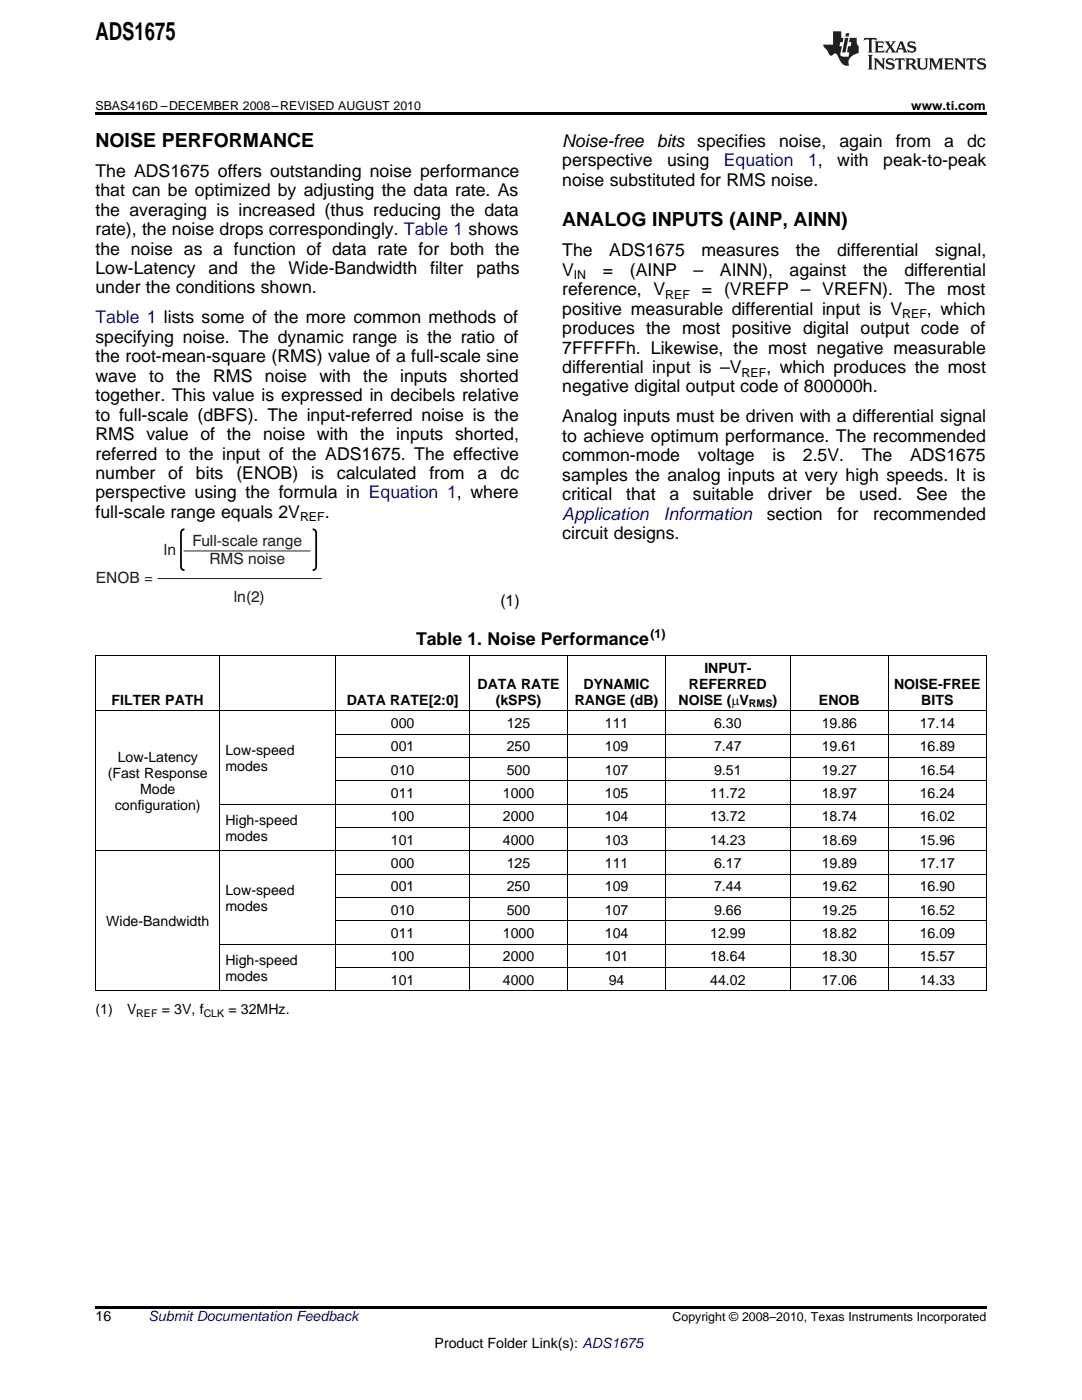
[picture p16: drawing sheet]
<svg xmlns="http://www.w3.org/2000/svg" width="216mm" height="279mm" viewBox="0 0 216 279" stroke-linecap="round" stroke-linejoin="round" font-family="sans-serif">
<defs><g id="words">
<text font-size="4.9" x="19" y="7.9">ADS1675</text>
<g font-size="3.9">
<text x="19" y="29.3">NOISE PERFORMANCE</text>
<text x="112.2" y="45.2">ANALOG INPUTS (AINP, AINN)</text>
</g>
<g font-size="3.5">
<text x="112.2" y="29.3">Noise-free</text>
<text x="131.1" y="29.3">bits</text>
<text x="139.1" y="29.3">specifies</text>
<text x="155.5" y="29.3">noise,</text>
<text x="167.5" y="29.3">again</text>
<text x="178.7" y="29.3">from</text>
<text x="188.4" y="29.3">a</text>
<text x="193" y="29.3">dc</text>
<text x="19" y="35.3">The ADS1675 offers outstanding noise performance</text>
<text x="112.2" y="33.2">perspective</text>
<text x="133.1" y="33.2">using</text>
<text x="167.1" y="33.2">with</text>
<text x="176.2" y="33.2">peak-to-peak</text>
<text x="19" y="39.2">that can be optimized by adjusting the data rate. As</text>
<text x="112.2" y="37">noise substituted for RMS noise.</text>
<text x="19" y="43">the averaging is increased (thus reducing the data</text>
<text x="19" y="46.9">rate), the noise drops correspondingly. Table 1 shows</text>
<text x="19" y="50.8">the noise as a function of data rate for both the</text>
<text x="112.2" y="51.2">The</text>
<text x="121.6" y="51.2">ADS1675</text>
<text x="140" y="51.2">measures</text>
<text x="158.8" y="51.2">the</text>
<text x="167" y="51.2">differential</text>
<text x="186.6" y="51.2">signal,</text>
<text x="19" y="54.7">Low-Latency</text>
<text x="19" y="58.6">under the conditions shown.</text>
<text x="41.6" y="54.7">and</text>
<text x="50.1" y="54.7">the</text>
<text x="57.6" y="54.7">Wide-Bandwidth</text>
<text x="85.8" y="54.7">filter</text>
<text x="95.1" y="54.7">paths</text>
<text x="112.2" y="55">V</text>
<text x="112.2" y="58.9">reference, V</text>
<text x="120.3" y="55">=</text>
<text x="125.7" y="55">(AINP</text>
<text x="138.4" y="55">–</text>
<text x="140.1" y="58.9">= (VREFP – VREFN). The most</text>
<text x="143.7" y="55">AINN),</text>
<text x="157.6" y="55">against</text>
<text x="172.2" y="55">the</text>
<text x="180.5" y="55">differential</text>
<text x="112.2" y="62.8">positive measurable differential input is V</text>
<text x="185" y="62.8">, which</text>
<text x="19" y="68.4">specifying noise. The dynamic range is the ratio of</text>
<text x="112.2" y="66.7">produces the most positive digital output code of</text>
<text x="112.2" y="70.6">7FFFFFh. Likewise, the most negative measurable</text>
<text x="19" y="72.3">the root-mean-square (RMS) value of a full-scale sine</text>
<text x="19" y="76.2">wave</text>
<text x="29.8" y="76.2">to the</text>
<text x="42.5" y="76.2">RMS</text>
<text x="52.8" y="76.2">noise</text>
<text x="63.7" y="76.2">with the</text>
<text x="79.9" y="76.2">inputs</text>
<text x="91.7" y="76.2">shorted</text>
<text x="112.2" y="74.4">differential input is –V</text>
<text x="152.9" y="74.4">, which produces the most</text>
<text x="19" y="80.1">together. This value is expressed in decibels relative</text>
<text x="19" y="84">to full-scale (dBFS). The input-referred noise is the</text>
<text x="112.2" y="78.3">negative digital output code of 800000h.</text>
<text x="19" y="87.8">RMS value of the noise with the inputs shorted,</text>
<text x="112.2" y="84.3">Analog inputs must be driven with a differential signal</text>
<text x="112.2" y="88.2">to achieve optimum performance. The recommended</text>
<text x="19" y="91.7">referred to the input of the ADS1675. The effective</text>
<text x="19" y="95.6">number</text>
<text x="33.6" y="95.6">of</text>
<text x="39.1" y="95.6">bits</text>
<text x="47.2" y="95.6">(ENOB)</text>
<text x="62.1" y="95.6">is</text>
<text x="67.2" y="95.6">calculated</text>
<text x="85.7" y="95.6">from</text>
<text x="95.3" y="95.6">a</text>
<text x="99.8" y="95.6">dc</text>
<text x="112.2" y="92.1">common-mode</text>
<text x="112.2" y="96">samples the analog inputs at very high speeds. It is</text>
<text x="139.2" y="92.1">voltage</text>
<text x="154.1" y="92.1">is</text>
<text x="160.2" y="92.1">2.5V.</text>
<text x="172" y="92.1">The</text>
<text x="181.6" y="92.1">ADS1675</text>
<text x="19" y="99.5">perspective using the formula in Equation 1, where</text>
<text x="112.2" y="99.8">critical</text>
<text x="124.9" y="99.8">that</text>
<text x="133.6" y="99.8">a</text>
<text x="138.3" y="99.8">suitable</text>
<text x="153.2" y="99.8">driver</text>
<text x="164.8" y="99.8">be</text>
<text x="171.4" y="99.8">used.</text>
<text x="182.8" y="99.8">See</text>
<text x="191.8" y="99.8">the</text>
<text x="19" y="103.4">full-scale range equals 2V</text>
<text x="64.8" y="103.4">.</text>
<text x="112.2" y="107.6">circuit designs.</text>
<text x="153" y="103.7">section</text>
<text x="167.1" y="103.7">for</text>
<text x="174.2" y="103.7">recommended</text>
<text x="83" y="128.8">Table 1. Noise Performance</text>
</g>
<g font-size="3.5" fill="#00f">
<text x="144.4" y="33.2">Equation</text>
<text x="161.3" y="33.2">1,</text>
<text x="19" y="64.6">Table 1 lists some of the more common methods of</text>
<text x="112.2" y="103.7">Application</text>
<text x="132.4" y="103.7">Information</text>
</g>
<text font-size="3.2" x="99.8" y="121">(1)</text>
<g font-size="3.1" fill="#231f20">
<text x="32.7" y="110.8">ln</text>
<text x="38.4" y="108.9">Full-scale range</text>
<text x="41.8" y="112.7">RMS noise</text>
<text x="19.2" y="116.3">ENOB =</text>
<text x="46.7" y="120.2">ln(2)</text>
</g>
<g font-size="2.8">
<text x="95.3" y="137.4">DATA RATE</text>
<text x="116.5" y="137.4">DYNAMIC</text>
<text x="137.5" y="137.4">REFERRED</text>
<text x="140.5" y="134.3">INPUT-</text>
<text x="178.4" y="137.4">NOISE-FREE</text>
<text x="22.3" y="140.6">FILTER PATH</text>
<text x="69.2" y="140.6">DATA RATE[2:0]</text>
<text x="98.9" y="140.6">(kSPS)</text>
<text x="114.7" y="140.6">RANGE (dB)</text>
<text x="135.4" y="140.6">NOISE (mV</text>
<text x="154.1" y="140.6">)</text>
<text x="163.4" y="140.6">ENOB</text>
<text x="183.8" y="140.6">BITS</text>
<text x="78" y="145.3">000</text>
<text x="78" y="149.9">001</text>
<text x="101.1" y="145.3">125</text>
<text x="101.1" y="149.9">250</text>
<text x="120.7" y="145.3">111</text>
<text x="120.7" y="149.9">109</text>
<text x="142.5" y="145.3">6.30</text>
<text x="142.5" y="149.9">7.47</text>
<text x="164" y="145.3">19.86</text>
<text x="164" y="149.9">19.61</text>
<text x="183.5" y="145.3">17.14</text>
<text x="183.5" y="149.9">16.89</text>
<text x="21.5" y="155.3">(Fast Response</text>
<text x="23.5" y="152.2">Low-Latency</text>
<text x="45" y="150.7">Low-speed</text>
<text x="45" y="153.8">modes</text>
<text x="78" y="154.6">010</text>
<text x="101.1" y="154.6">500</text>
<text x="120.7" y="154.6">107</text>
<text x="142.5" y="154.6">9.51</text>
<text x="164" y="154.6">19.27</text>
<text x="183.5" y="154.6">16.54</text>
<text x="22.9" y="161.7">configuration)</text>
<text x="27.9" y="158.5">Mode</text>
<text x="78" y="159.2">011</text>
<text x="100.3" y="159.2">1000</text>
<text x="120.7" y="159.2">105</text>
<text x="141.7" y="159.2">11.72</text>
<text x="164" y="159.2">18.97</text>
<text x="183.5" y="159.2">16.24</text>
<text x="45" y="164.6">High-speed</text>
<text x="45" y="167.8">modes</text>
<text x="78" y="163.9">100</text>
<text x="100.3" y="163.9">2000</text>
<text x="120.7" y="163.9">104</text>
<text x="141.7" y="163.9">13.72</text>
<text x="164" y="163.9">18.74</text>
<text x="183.5" y="163.9">16.02</text>
<text x="78" y="168.6">101</text>
<text x="78" y="173.2">000</text>
<text x="100.3" y="168.6">4000</text>
<text x="101.1" y="173.2">125</text>
<text x="120.7" y="168.6">103</text>
<text x="120.7" y="173.2">111</text>
<text x="141.7" y="168.6">14.23</text>
<text x="142.5" y="173.2">6.17</text>
<text x="164" y="168.6">18.69</text>
<text x="164" y="173.2">19.89</text>
<text x="183.5" y="168.6">15.96</text>
<text x="183.5" y="173.2">17.17</text>
<text x="45" y="178.6">Low-speed</text>
<text x="78" y="177.9">001</text>
<text x="101.1" y="177.9">250</text>
<text x="120.7" y="177.9">109</text>
<text x="142.5" y="177.9">7.44</text>
<text x="164" y="177.9">19.62</text>
<text x="183.5" y="177.9">16.90</text>
<text x="21.2" y="184.9">Wide-Bandwidth</text>
<text x="45" y="181.8">modes</text>
<text x="78" y="182.5">010</text>
<text x="101.1" y="182.5">500</text>
<text x="120.7" y="182.5">107</text>
<text x="142.5" y="182.5">9.66</text>
<text x="164" y="182.5">19.25</text>
<text x="183.5" y="182.5">16.52</text>
<text x="78" y="187.2">011</text>
<text x="78" y="191.8">100</text>
<text x="100.3" y="187.2">1000</text>
<text x="100.3" y="191.8">2000</text>
<text x="120.7" y="187.2">104</text>
<text x="120.7" y="191.8">101</text>
<text x="141.7" y="187.2">12.99</text>
<text x="141.7" y="191.8">18.64</text>
<text x="164" y="187.2">18.82</text>
<text x="164" y="191.8">18.30</text>
<text x="183.5" y="187.2">16.09</text>
<text x="183.5" y="191.8">15.57</text>
<text x="45" y="192.6">High-speed</text>
<text x="45" y="195.8">modes</text>
<text x="78" y="196.5">101</text>
<text x="100.3" y="196.5">4000</text>
<text x="121.5" y="196.5">94</text>
<text x="141.7" y="196.5">44.02</text>
<text x="164" y="196.5">17.06</text>
<text x="183.5" y="196.5">14.33</text>
<text x="19" y="202.4">(1)</text>
<text x="25.4" y="202.4">V</text>
<text x="32.3" y="202.4">= 3V, f</text>
<text x="45.6" y="202.4">= 32MHz.</text>
<text x="19" y="263.6">16</text>
<text x="86.7" y="269">Product Folder Link(s): ADS1675</text>
</g>
<text font-size="2.8" fill="#0000c8" x="29.6" y="263.6">Submit Documentation Feedback</text>
<g font-size="2.5">
<text x="19" y="21.9">SBAS416D –DECEMBER 2008–REVISED AUGUST 2010</text>
<text x="181.8" y="21.9">www.ti.com</text>
<text x="114.5" y="55.7">IN</text>
<text x="132.8" y="59.6">REF</text>
<text x="180" y="63.5">REF</text>
<text x="148" y="75.1">REF</text>
<text x="59.9" y="104.1">REF</text>
<text x="129.8" y="127.4">(1)</text>
<text x="134.2" y="263.6">Copyright © 2008–2010, Texas Instruments Incorporated</text>
</g>
<g font-size="2.1">
<text x="149.4" y="141.2">RMS</text>
<text x="27.2" y="202.9">REF</text>
<text x="40.6" y="202.9">CLK</text>
</g>
</g></defs>
<g fill="#231f20">
<path d="M172.5 7.6l-.1 .5 .4-.2h.6v.1v2.1l-.2 .4h.9l-.2-.4v-2.1l.1-.1h.5l.5 .2-.2-.5zM174.5 8.3l.2 .3v1.5l-.2 .4h1.8l.2-.6a1.04 1.04 0 0 1-1.3 .2v-.7h.6l.3 .2v-.6l-.3 .2h-.6v-.6l.8-.1 .4 .3-.2-.5zM176.5 8.3l.9 1.1-.9 1.1h.8l-.2-.2 .4-.7 .5 .7-.2 .2h1.5l-.2-.2 .2-.4h.9l.1 .4-.2 .2h1l-.3-.3-.7-1.9h-.5l-.9 2-.8-1 .9-1h-.8l.1 .3-.4 .5-.3-.6 .1-.2zM179.7 8.6l.4 1h-.7zM181.3 8.4a.63 .63 0 0 0-.2 .7 .63 .63 0 0 0 .6 .4l.6 .2 .1 .2a.75 .75 0 0 1-.7 .4 .75 .75 0 0 1-.6-.5l.1 .7 .1-.1a1.11 1.11 0 0 0 1.5-.6 1.13 1.13 0 0 0-1.2-.8l-.1-.4a1.04 1.04 0 0 1 1.2 .2l-.2-.5-.2 .1-.4-.2zM173.2 10.9l.2 .4v2.2l-.2 .4h1l-.3-.4v-2.2l.3-.4zM174.3 11.6l.3 .4v1.5l-.3 .4h.8l-.2-.4v-1.3l1.5 1.7v-1.9l.2-.4h-.7l.2 .4v.9l-1.1-1.3zM177 11.8a.62 .62 0 0 0-.2 .7 .62 .62 0 0 0 .6 .4l.6 .1 .1 .3a.76 .76 0 0 1-.7 .3 .76 .76 0 0 1-.7-.4l.2 .7 .1-.1a1.11 1.11 0 0 0 1.5-.6 1.13 1.13 0 0 0-1.2-.8l-.1-.4a1.04 1.04 0 0 1 1.2 .2l-.2-.6-.2 .1-.5-.1zM178.7 11.6l-.2 .6a.61 .61 0 0 1 .8-.3v1.6l-.2 .4h.9l-.2-.4v-1.6a.63 .63 0 0 1 .7 .3l-.1-.6zM180.6 11.6l.3 .4v1.5l-.3 .4h1l-.2-.2-.1-.8 .6 .2a.76 .76 0 0 0 1.2 .7l-1-1a.58 .58 0 0 0 .6-.5 .58 .58 0 0 0-.5-.6zM181.4 11.9h.1a.45 .45 0 0 1 .5 .1 .45 .45 0 0 1 .1 .5l-.8 .2zM182.9 11.6l.2 .2a2.17 2.17 0 0 0 .3 1.9 .99 .99 0 0 0 1.6-.6v-1.1l.2-.4h-.7l.2 .2a1.92 1.92 0 0 1-.2 1.8 .6 .6 0 0 1-.9-.5v-1.1l.2-.4zM185.4 11.6l.2 .4v1.5l-.2 .4h.7l-.2-.4v-1.4l.8 1.8 .8-1.8v1.4l-.2 .4h.9l-.2-.4v-1.5l.2-.4h-.8l-.6 1.5-.6-1.5zM188.4 11.6l.2 .4v1.5l-.2 .4h1.8l.1-.6a1.04 1.04 0 0 1-1.2 .1v-.6h.5l.4 .2v-.6l-.4 .2h-.5v-.7h.8l.3 .3-.1-.6zM190.5 11.6l.2 .4v1.5l-.2 .4h.7l-.2-.4v-1.3l1.5 1.7v-1.9l.2-.4h-.7l.2 .4v.9l-1.1-1.3zM192.9 11.6l-.1 .6a.61 .61 0 0 1 .7-.3l.1 1.6-.3 .4h1l-.3-.4 .1-1.6a.63 .63 0 0 1 .7 .3l-.1-.6zM195.2 11.8a.62 .62 0 0 0-.2 .7 .62 .62 0 0 0 .6 .4l.6 .1 .1 .3a.76 .76 0 0 1-.7 .3 .76 .76 0 0 1-.6-.4l.1 .7 .1-.1a1.11 1.11 0 0 0 1.6-.6 1.13 1.13 0 0 0-1.3-.8l-.1-.4a1.04 1.04 0 0 1 1.2 .2l-.1-.6-.2 .1-.5-.1z"/>
<path d="M166.2 6.3v2.6h-1.9v.4l.8 .9a.91 .91 0 0 0 1 .8 .56 .56 0 0 1 .5-.3 .56 .56 0 0 1 .5 .3l.4 .8a1.53 1.53 0 0 0 1.9 1.2 1.54 1.54 0 0 1 1-2.1l.9-.3v-1.4a1.52 1.52 0 0 1-.4-1.6h-1.3l-.2 .8h.5l-.2 .8h-.5l-.1 1v.2l.4 .1-.2 .8a1.93 1.93 0 0 1-1.6-.3l.3-1.8h-.5l.2-.8h.4l.2-.8h-.4v-1.3zM168.6 7.6l-.6 2.9h.7l.6-2.9zM168.8 6.6l-.1 .7h.6l.2-.7z"/>
</g>
<path d="M31.5 115.5h32.6M36.7 110h25.1" fill="none" stroke="#231f20" stroke-width=".2"/>
<path d="M36.8 105.6l-.2 .1a.94 .94 0 0 0-.5 1.2v4.8a2.89 2.89 0 0 0 .3 2l.4 .1M62.4 105.6l.2 .1a.94 .94 0 0 1 .5 1.2v4.8a2.89 2.89 0 0 1-.3 2l-.4 .1" fill="none" stroke="#010202" stroke-width=".35"/>
<path d="M19 22.5h177.8v.5h-177.8zM19 260.8h177.8v.5h-177.8z" fill="#000"/>
<g fill="none" stroke="#000" stroke-width=".2">
<path d="M19 130.8h177.8M19.1 130.9v66.9M43.9 130.9v66.9M67 130.9v66.9M93.6 130.9v66.9M113.2 130.9v66.9M132.8 130.9v66.9M157.7 130.9v66.9M177.2 130.9v66.9M196.8 130.9v66.9M19 141.8h177.8M67 155.8h129.8"/>
<path d="M67 151.1h129.8M67 146.5h129.8M19 169.8h177.8M43.9 160.5h152.9M67 179.1h129.8M67 174.4h129.8M67 165.1h129.8M19 197.7h177.8M43.9 188.4h152.9M67 193.1h129.8M67 183.7h129.8"/>
</g>
<use href="#words"/>
</svg>
